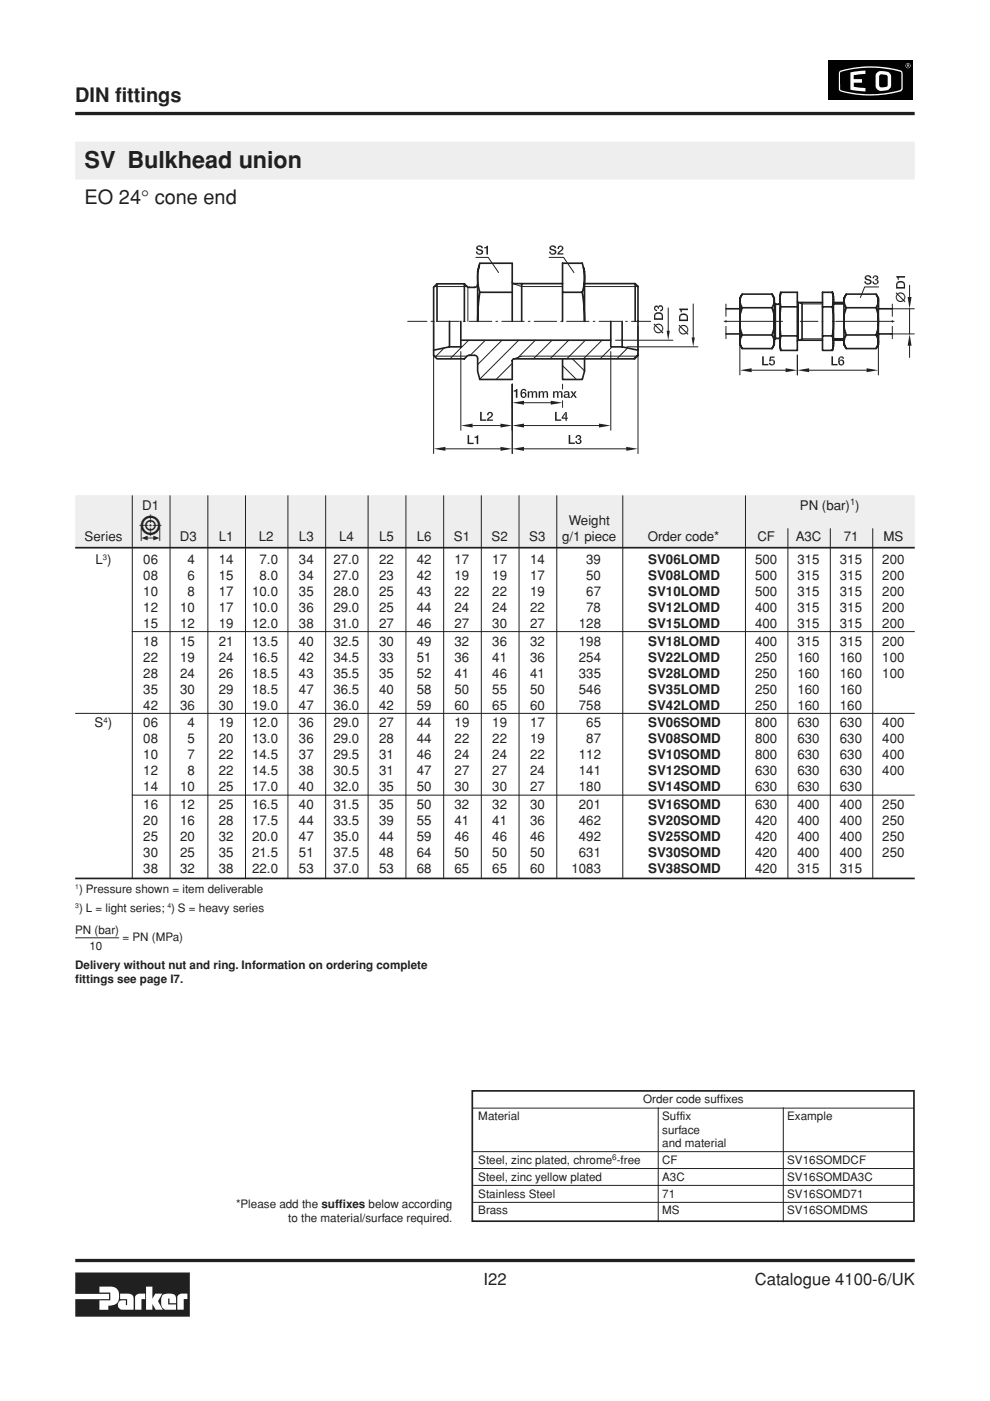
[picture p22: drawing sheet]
<svg xmlns="http://www.w3.org/2000/svg" width="210mm" height="297mm" viewBox="0 0 210 297" stroke-linecap="round" stroke-linejoin="round" font-family="sans-serif">
<defs><g id="words">
<text font-size="7.1" fill="#231f20" x="29.5" y="114.8">5</text>
<text font-size="4.9" fill="#231f20" x="17.9" y="35.6">SV Bulkhead union</text>
<g font-size="4.2" fill="#231f20">
<text x="15.9" y="21.6">DIN fittings</text>
<text x="17.9" y="43.3">EO 24° cone end</text>
</g>
<g font-size="3.5" fill="#231f20">
<text x="102.5" y="272.4">I22</text>
<text x="160" y="272.4">Catalogue 4100-6/UK</text>
</g>
<g font-size="2.8" fill="#231f20">
<text x="30.1" y="108">D1</text>
<text x="120.6" y="111.4">Weight</text>
<text x="169.6" y="108">PN (bar) )</text>
<text x="17.9" y="114.8">Series</text>
<text x="20.2" y="119.6">L )</text>
<text x="30.4" y="119.6">06</text>
<text x="38.1" y="114.8">D3</text>
<text x="39.8" y="119.6">4</text>
<text x="46.4" y="119.6">14</text>
<text x="46.4" y="114.8">L1</text>
<text x="54.9" y="114.8">L2</text>
<text x="55" y="119.6">7.0</text>
<text x="63.4" y="119.6">34</text>
<text x="63.4" y="114.8">L3</text>
<text x="70.7" y="119.6">27.0</text>
<text x="71.9" y="114.8">L4</text>
<text x="80.4" y="114.8">L5</text>
<text x="80.4" y="119.6">22</text>
<text x="88.4" y="114.8">L6</text>
<text x="88.4" y="119.6">42</text>
<text x="96.2" y="114.8">S1</text>
<text x="96.4" y="119.6">17</text>
<text x="104.2" y="114.8">S2</text>
<text x="104.4" y="119.6">17</text>
<text x="112.2" y="114.8">S3</text>
<text x="112.4" y="119.6">14</text>
<text x="119.2" y="114.8">g/1 piece</text>
<text x="124.3" y="119.6">39</text>
<text x="137.3" y="114.8">Order code*</text>
<text x="137.4" y="119.6">SV06LOMD</text>
<text x="160.1" y="119.6">500</text>
<text x="160.6" y="114.8">CF</text>
<text x="168.7" y="114.8">A3C</text>
<text x="169.1" y="119.6">315</text>
<text x="178.1" y="119.6">315</text>
<text x="178.9" y="114.8">71</text>
<text x="187.1" y="119.6">200</text>
<text x="187.3" y="114.8">MS</text>
<text x="30.4" y="123">08</text>
<text x="39.8" y="123">6</text>
<text x="46.4" y="123">15</text>
<text x="55" y="123">8.0</text>
<text x="63.4" y="123">34</text>
<text x="70.7" y="123">27.0</text>
<text x="80.4" y="123">23</text>
<text x="88.4" y="123">42</text>
<text x="96.4" y="123">19</text>
<text x="104.4" y="123">19</text>
<text x="112.4" y="123">17</text>
<text x="124.3" y="123">50</text>
<text x="137.4" y="123">SV08LOMD</text>
<text x="160.1" y="123">500</text>
<text x="169.1" y="123">315</text>
<text x="178.1" y="123">315</text>
<text x="187.1" y="123">200</text>
<text x="30.4" y="126.3">10</text>
<text x="30.4" y="129.7">12</text>
<text x="38.2" y="129.7">10</text>
<text x="39.8" y="126.3">8</text>
<text x="46.4" y="129.7">17</text>
<text x="46.4" y="126.3">17</text>
<text x="53.5" y="129.7">10.0</text>
<text x="53.5" y="126.3">10.0</text>
<text x="63.4" y="129.7">36</text>
<text x="63.4" y="126.3">35</text>
<text x="70.7" y="129.7">29.0</text>
<text x="70.7" y="126.3">28.0</text>
<text x="80.4" y="129.7">25</text>
<text x="80.4" y="126.3">25</text>
<text x="88.4" y="129.7">44</text>
<text x="88.4" y="126.3">43</text>
<text x="96.4" y="129.7">24</text>
<text x="96.4" y="126.3">22</text>
<text x="104.4" y="129.7">24</text>
<text x="104.4" y="126.3">22</text>
<text x="112.4" y="129.7">22</text>
<text x="112.4" y="126.3">19</text>
<text x="124.3" y="129.7">78</text>
<text x="124.3" y="126.3">67</text>
<text x="137.4" y="126.3">SV10LOMD</text>
<text x="137.4" y="129.7">SV12LOMD</text>
<text x="160.1" y="126.3">500</text>
<text x="160.1" y="129.7">400</text>
<text x="169.1" y="126.3">315</text>
<text x="169.1" y="129.7">315</text>
<text x="178.1" y="126.3">315</text>
<text x="178.1" y="129.7">315</text>
<text x="187.1" y="126.3">200</text>
<text x="187.1" y="129.7">200</text>
<text x="30.4" y="133.1">15</text>
<text x="30.4" y="136.9">18</text>
<text x="38.2" y="133.1">12</text>
<text x="38.2" y="136.9">15</text>
<text x="46.4" y="133.1">19</text>
<text x="46.4" y="136.9">21</text>
<text x="53.5" y="133.1">12.0</text>
<text x="53.5" y="136.9">13.5</text>
<text x="63.4" y="133.1">38</text>
<text x="63.4" y="136.9">40</text>
<text x="70.7" y="133.1">31.0</text>
<text x="70.7" y="136.9">32.5</text>
<text x="80.4" y="133.1">27</text>
<text x="80.4" y="136.9">30</text>
<text x="88.4" y="133.1">46</text>
<text x="88.4" y="136.9">49</text>
<text x="96.4" y="133.1">27</text>
<text x="96.4" y="136.9">32</text>
<text x="104.4" y="133.1">30</text>
<text x="104.4" y="136.9">36</text>
<text x="112.4" y="133.1">27</text>
<text x="112.4" y="136.9">32</text>
<text x="122.7" y="133.1">128</text>
<text x="122.7" y="136.9">198</text>
<text x="137.4" y="133.1">SV15LOMD</text>
<text x="137.4" y="136.9">SV18LOMD</text>
<text x="160.1" y="133.1">400</text>
<text x="160.1" y="136.9">400</text>
<text x="169.1" y="133.1">315</text>
<text x="169.1" y="136.9">315</text>
<text x="178.1" y="133.1">315</text>
<text x="178.1" y="136.9">315</text>
<text x="187.1" y="133.1">200</text>
<text x="187.1" y="136.9">200</text>
<text x="30.4" y="140.3">22</text>
<text x="30.4" y="143.7">28</text>
<text x="38.2" y="140.3">19</text>
<text x="38.2" y="143.7">24</text>
<text x="46.4" y="140.3">24</text>
<text x="46.4" y="143.7">26</text>
<text x="53.5" y="140.3">16.5</text>
<text x="53.5" y="143.7">18.5</text>
<text x="63.4" y="140.3">42</text>
<text x="63.4" y="143.7">43</text>
<text x="70.7" y="140.3">34.5</text>
<text x="70.7" y="143.7">35.5</text>
<text x="80.4" y="140.3">33</text>
<text x="80.4" y="143.7">35</text>
<text x="88.4" y="140.3">51</text>
<text x="88.4" y="143.7">52</text>
<text x="96.4" y="140.3">36</text>
<text x="96.4" y="143.7">41</text>
<text x="104.4" y="140.3">41</text>
<text x="104.4" y="143.7">46</text>
<text x="112.4" y="140.3">36</text>
<text x="112.4" y="143.7">41</text>
<text x="122.7" y="140.3">254</text>
<text x="122.7" y="143.7">335</text>
<text x="137.4" y="140.3">SV22LOMD</text>
<text x="137.4" y="143.7">SV28LOMD</text>
<text x="160.1" y="140.3">250</text>
<text x="160.1" y="143.7">250</text>
<text x="169.1" y="140.3">160</text>
<text x="169.1" y="143.7">160</text>
<text x="178.1" y="140.3">160</text>
<text x="178.1" y="143.7">160</text>
<text x="187.1" y="140.3">100</text>
<text x="187.1" y="143.7">100</text>
<text x="30.4" y="147.1">35</text>
<text x="38.2" y="147.1">30</text>
<text x="46.4" y="147.1">29</text>
<text x="53.5" y="147.1">18.5</text>
<text x="63.4" y="147.1">47</text>
<text x="70.7" y="147.1">36.5</text>
<text x="80.4" y="147.1">40</text>
<text x="88.4" y="147.1">58</text>
<text x="96.4" y="147.1">50</text>
<text x="104.4" y="147.1">55</text>
<text x="112.4" y="147.1">50</text>
<text x="122.7" y="147.1">546</text>
<text x="137.4" y="147.1">SV35LOMD</text>
<text x="160.1" y="147.1">250</text>
<text x="169.1" y="147.1">160</text>
<text x="178.1" y="147.1">160</text>
<text x="20.1" y="154.2">S )</text>
<text x="30.4" y="150.4">42</text>
<text x="30.4" y="154.2">06</text>
<text x="38.2" y="150.4">36</text>
<text x="39.8" y="154.2">4</text>
<text x="46.4" y="150.4">30</text>
<text x="46.4" y="154.2">19</text>
<text x="53.5" y="150.4">19.0</text>
<text x="53.5" y="154.2">12.0</text>
<text x="63.4" y="150.4">47</text>
<text x="63.4" y="154.2">36</text>
<text x="70.7" y="150.4">36.0</text>
<text x="70.7" y="154.2">29.0</text>
<text x="80.4" y="150.4">42</text>
<text x="80.4" y="154.2">27</text>
<text x="88.4" y="150.4">59</text>
<text x="88.4" y="154.2">44</text>
<text x="96.4" y="150.4">60</text>
<text x="96.4" y="154.2">19</text>
<text x="104.4" y="150.4">65</text>
<text x="104.4" y="154.2">19</text>
<text x="112.4" y="150.4">60</text>
<text x="112.4" y="154.2">17</text>
<text x="122.7" y="150.4">758</text>
<text x="124.3" y="154.2">65</text>
<text x="137.4" y="154.2">SV06SOMD</text>
<text x="137.4" y="150.4">SV42LOMD</text>
<text x="160.1" y="150.4">250</text>
<text x="160.1" y="154.2">800</text>
<text x="169.1" y="150.4">160</text>
<text x="169.1" y="154.2">630</text>
<text x="178.1" y="150.4">160</text>
<text x="178.1" y="154.2">630</text>
<text x="187.1" y="154.2">400</text>
<text x="30.4" y="157.6">08</text>
<text x="30.4" y="161">10</text>
<text x="39.8" y="157.6">5</text>
<text x="39.8" y="161">7</text>
<text x="46.4" y="157.6">20</text>
<text x="46.4" y="161">22</text>
<text x="53.5" y="157.6">13.0</text>
<text x="53.5" y="161">14.5</text>
<text x="63.4" y="157.6">36</text>
<text x="63.4" y="161">37</text>
<text x="70.7" y="157.6">29.0</text>
<text x="70.7" y="161">29.5</text>
<text x="80.4" y="157.6">28</text>
<text x="80.4" y="161">31</text>
<text x="88.4" y="157.6">44</text>
<text x="88.4" y="161">46</text>
<text x="96.4" y="157.6">22</text>
<text x="96.4" y="161">24</text>
<text x="104.4" y="157.6">22</text>
<text x="104.4" y="161">24</text>
<text x="112.4" y="157.6">19</text>
<text x="112.4" y="161">22</text>
<text x="122.7" y="161">112</text>
<text x="124.3" y="157.6">87</text>
<text x="137.4" y="157.6">SV08SOMD</text>
<text x="137.4" y="161">SV10SOMD</text>
<text x="160.1" y="157.6">800</text>
<text x="160.1" y="161">800</text>
<text x="169.1" y="157.6">630</text>
<text x="169.1" y="161">630</text>
<text x="178.1" y="157.6">630</text>
<text x="178.1" y="161">630</text>
<text x="187.1" y="157.6">400</text>
<text x="187.1" y="161">400</text>
<text x="30.4" y="164.4">12</text>
<text x="30.4" y="167.8">14</text>
<text x="38.2" y="167.8">10</text>
<text x="39.8" y="164.4">8</text>
<text x="46.4" y="167.8">25</text>
<text x="46.4" y="164.4">22</text>
<text x="53.5" y="167.8">17.0</text>
<text x="53.5" y="164.4">14.5</text>
<text x="63.4" y="167.8">40</text>
<text x="63.4" y="164.4">38</text>
<text x="70.7" y="167.8">32.0</text>
<text x="70.7" y="164.4">30.5</text>
<text x="80.4" y="167.8">35</text>
<text x="80.4" y="164.4">31</text>
<text x="88.4" y="167.8">50</text>
<text x="88.4" y="164.4">47</text>
<text x="96.4" y="167.8">30</text>
<text x="96.4" y="164.4">27</text>
<text x="104.4" y="167.8">30</text>
<text x="104.4" y="164.4">27</text>
<text x="112.4" y="167.8">27</text>
<text x="112.4" y="164.4">24</text>
<text x="122.7" y="167.8">180</text>
<text x="122.7" y="164.4">141</text>
<text x="137.4" y="164.4">SV12SOMD</text>
<text x="137.4" y="167.8">SV14SOMD</text>
<text x="160.1" y="164.4">630</text>
<text x="160.1" y="167.8">630</text>
<text x="169.1" y="164.4">630</text>
<text x="169.1" y="167.8">630</text>
<text x="178.1" y="164.4">630</text>
<text x="178.1" y="167.8">630</text>
<text x="187.1" y="164.4">400</text>
<text x="30.4" y="171.6">16</text>
<text x="38.2" y="171.6">12</text>
<text x="46.4" y="171.6">25</text>
<text x="53.5" y="171.6">16.5</text>
<text x="63.4" y="171.6">40</text>
<text x="70.7" y="171.6">31.5</text>
<text x="80.4" y="171.6">35</text>
<text x="88.4" y="171.6">50</text>
<text x="96.4" y="171.6">32</text>
<text x="104.4" y="171.6">32</text>
<text x="112.4" y="171.6">30</text>
<text x="122.7" y="171.6">201</text>
<text x="137.4" y="171.6">SV16SOMD</text>
<text x="160.1" y="171.6">630</text>
<text x="169.1" y="171.6">400</text>
<text x="178.1" y="171.6">400</text>
<text x="187.1" y="171.6">250</text>
<text x="30.4" y="175">20</text>
<text x="30.4" y="178.3">25</text>
<text x="38.2" y="175">16</text>
<text x="38.2" y="178.3">20</text>
<text x="46.4" y="175">28</text>
<text x="46.4" y="178.3">32</text>
<text x="53.5" y="175">17.5</text>
<text x="53.5" y="178.3">20.0</text>
<text x="63.4" y="175">44</text>
<text x="63.4" y="178.3">47</text>
<text x="70.7" y="175">33.5</text>
<text x="70.7" y="178.3">35.0</text>
<text x="80.4" y="175">39</text>
<text x="80.4" y="178.3">44</text>
<text x="88.4" y="175">55</text>
<text x="88.4" y="178.3">59</text>
<text x="96.4" y="175">41</text>
<text x="96.4" y="178.3">46</text>
<text x="104.4" y="175">41</text>
<text x="104.4" y="178.3">46</text>
<text x="112.4" y="175">36</text>
<text x="112.4" y="178.3">46</text>
<text x="122.7" y="175">462</text>
<text x="122.7" y="178.3">492</text>
<text x="137.4" y="175">SV20SOMD</text>
<text x="137.4" y="178.3">SV25SOMD</text>
<text x="160.1" y="175">420</text>
<text x="160.1" y="178.3">420</text>
<text x="169.1" y="175">400</text>
<text x="169.1" y="178.3">400</text>
<text x="178.1" y="175">400</text>
<text x="178.1" y="178.3">400</text>
<text x="187.1" y="175">250</text>
<text x="187.1" y="178.3">250</text>
<text x="30.4" y="181.7">30</text>
<text x="30.4" y="185.1">38</text>
<text x="38.2" y="181.7">25</text>
<text x="38.2" y="185.1">32</text>
<text x="46.4" y="181.7">35</text>
<text x="46.4" y="185.1">38</text>
<text x="53.5" y="181.7">21.5</text>
<text x="53.5" y="185.1">22.0</text>
<text x="63.4" y="181.7">51</text>
<text x="63.4" y="185.1">53</text>
<text x="70.7" y="181.7">37.5</text>
<text x="70.7" y="185.1">37.0</text>
<text x="80.4" y="181.7">48</text>
<text x="80.4" y="185.1">53</text>
<text x="88.4" y="181.7">64</text>
<text x="88.4" y="185.1">68</text>
<text x="96.4" y="181.7">50</text>
<text x="96.4" y="185.1">65</text>
<text x="104.4" y="181.7">50</text>
<text x="104.4" y="185.1">65</text>
<text x="112.4" y="181.7">50</text>
<text x="112.4" y="185.1">60</text>
<text x="121.2" y="185.1">1083</text>
<text x="122.7" y="181.7">631</text>
<text x="137.4" y="181.7">SV30SOMD</text>
<text x="137.4" y="185.1">SV38SOMD</text>
<text x="160.1" y="181.7">420</text>
<text x="160.1" y="185.1">420</text>
<text x="169.1" y="181.7">400</text>
<text x="169.1" y="185.1">315</text>
<text x="178.1" y="181.7">400</text>
<text x="178.1" y="185.1">315</text>
<text x="187.1" y="181.7">250</text>
</g>
<g font-size="2.5" fill="#231f20">
<text x="16.8" y="189.4">) Pressure shown = item deliverable</text>
<text x="15.9" y="197.9">PN (bar)</text>
<text x="16.8" y="193.4">) L = light series; ) S = heavy series</text>
<text x="18.9" y="201.4">10</text>
<text x="26" y="199.4">= PN (MPa)</text>
<text x="15.9" y="205.4">Delivery without nut and ring. Information on ordering complete</text>
<text x="15.9" y="208.4">fittings see page I7.</text>
<text x="136.4" y="233.9">Order code suffixes</text>
<text x="101.4" y="237.5">Material</text>
<text x="140.4" y="237.5">Suffix</text>
<text x="166.9" y="237.5">Example</text>
<text x="140.4" y="243.2">and material</text>
<text x="140.4" y="240.3">surface</text>
<text x="101.4" y="246.8">Steel, zinc plated, chrome -free</text>
<text x="101.4" y="250.3">Steel, zinc yellow plated</text>
<text x="140.4" y="250.3">A3C</text>
<text x="140.4" y="246.8">CF</text>
<text x="166.9" y="246.8">SV16SOMDCF</text>
<text x="166.9" y="250.3">SV16SOMDA3C</text>
<text x="50" y="256.1">*Please add the suffixes below according</text>
<text x="101.4" y="253.9">Stainless Steel</text>
<text x="101.4" y="257.5">Brass</text>
<text x="140.4" y="257.5">MS</text>
<text x="140.4" y="253.9">71</text>
<text x="166.9" y="253.9">SV16SOMD71</text>
<text x="166.9" y="257.5">SV16SOMDMS</text>
<text x="61.1" y="259.1">to the material/surface required.</text>
</g>
<text font-size="2" fill="#231f20" x="180.2" y="107.1">1</text>
<g font-size="1.7" fill="#231f20">
<text x="21.8" y="118.6">3</text>
<text x="22" y="153.3">4</text>
<text x="129.8" y="245.9">6</text>
</g>
<g font-size="1.4" fill="#231f20">
<text x="15.9" y="188.6">1</text>
<text x="15.9" y="192.6">3</text>
<text x="35.5" y="192.6">4</text>
</g>
</g></defs>
<path d="M-.1 11.1h1.1" fill="none" stroke="#000" stroke-width=".21"/>
<path d="M0 9.6h3v3h-3z" fill="#fff"/>
<path d="M-.1 285.9h1.1" fill="none" stroke="#000" stroke-width=".21"/>
<g fill="#fff">
<path d="M0 284.5h4v3h-4z"/>
<path d="M0 288.5h5.9v7h-5.9z"/>
</g>
<path d="M175.7 12.9h17.9v8.3h-17.9z" fill="#000"/>
<circle cx="192.5" cy="13.9" r=".54" fill="#fff"/>
<circle cx="192.5" cy="13.9" r=".46" fill="#000"/>
<path d="M192.3 13.7l.5 .1v.4l-.4-.2-.1 .2z" fill="#fff"/>
<path d="M192.4 13.8l.3 .1h-.3z" fill="#000"/>
<path d="M178.1 15.1a21.9 21.9 0 0 1 13.1 0l.2 .7-.1 3.3a6.5 6.5 0 0 1-3.5 .9 20.9 20.9 0 0 1-9.8-.8l-.1-.3v-3.5z" fill="#fff"/>
<path d="M178.2 15.3a22 22 0 0 1 12.8 0l.1 .3-.1 3.3a19.8 19.8 0 0 1-8.9 .9h-.6a7.4 7.4 0 0 1-3.4-.9z" fill="#000"/>
<g fill="#fff">
<path d="M180.3 15.3l3.2-.3v.7l-2.5 .3v.8h1.8v.7h-1.8v.9l2.5 .3v.7l-3.2-.4z"/>
<path d="M185.9 15.5a2.43 2.43 0 0 1 2.9 .2l.1 .5-.1 2.4a2.34 2.34 0 0 1-2.9 .2l-.3-.5v-2.3z"/>
</g>
<path d="M186.5 15.9l.5-.1a1 1 0 0 1 1.2 .5v1.7a1.21 1.21 0 0 1-1.6 .4l-.2-.3z" fill="#000"/>
<path d="M16 269.8h24.3v9.4h-24.3v-3.8h7.1v-1.1h-7.1z" fill="#231f20"/>
<g fill="#fff">
<path d="M21.1 272.8h1.9a1.81 1.81 0 0 1 2.3 2.1 1.85 1.85 0 0 1-2.3 1.9v.9h-1.9v-2h2.3v-1.7h-2.3z"/>
<path d="M31 272.8h1.3v2.6l.6-1.1h1.5l-.9 1.6 1 1.8h-1.5l-.7-1.2v1.2h-1.3z"/>
<path d="M34.4 274.6a2.3 2.3 0 0 1 2.8 .2l.1 1.5h-1.4v-1h-.2v1.3h1.6v1.1l-2.5-.1a2.51 2.51 0 0 1-.4-3z"/>
<path d="M28.8 274.7l.8-.4h1.2v1.1h-.8v2.3h-1.4v-2.7z"/>
<path d="M25.5 274.3a3.5 3.5 0 0 1 2.7 .5l.1 2.9h-2.5a1.07 1.07 0 0 1-.7-1.4 1.07 1.07 0 0 1 1.4-.6h.2v1h.3v-1.3h-1.5z"/>
<path d="M37.7 274.7l.8-.4h1.2v1.1h-.7l-.1 2.3h-1.3v-2.7z"/>
</g>
<path d="M15.9 24.1h178M16 267.3h178" fill="none" stroke="#231f20" stroke-width=".7" stroke-linecap="butt"/>
<path d="M179.4 62.4h6.4M179.4 65.2h6.4M179.4 73.9h6.4M179.4 71h6.4" fill="none" stroke="#231f20" stroke-width=".35"/>
<path d="M156.9 69.1v10.4M159.4 78.5h7.2M169.1 75.3v4.2" fill="none" stroke="#231f20" stroke-width=".21"/>
<g fill="#231f20">
<path d="M156.9 78.5l2.5-.4v.8z"/>
<path d="M166.6 78.1l2.5 .4-2.5 .4z"/>
<path d="M161.6 75.6h.3v1.6h1v.3h-1.3z" fill-rule="evenodd"/>
<path d="M163 76.9h.3l.3 .3 .6 .1a.65 .65 0 0 1-.7 .2 .65 .65 0 0 1-.5-.6z" fill-rule="evenodd"/>
<path d="M163.7 76.4h.5l.1 .4-.1 .5-.5-.1a.4 .4 0 0 0 .3-.4 .4 .4 0 0 0-.3-.4z" fill-rule="evenodd"/>
<path d="M163.4 76.3l.4-.1 .4 .2z" fill-rule="evenodd"/>
<path d="M163.3 75.6h.9v.3h-.7l-.1 .4 .8 .1-1.1 .2z" fill-rule="evenodd"/>
</g>
<path d="M153.5 68.1h12.4M153.9 64.5v2.6M153.9 67.9v.4M153.9 69.2v2.6M169.2 64.1l.9 .3h4.3M169.7 68.1h3.7M174.4 71.8h-4.3l-.9 .3M177.2 68.1h12.4M186.3 60.8h-3l-.9 2.3M189.2 64.5v2.6M189.2 67.9v.4M189.2 69.2v2.6" fill="none" stroke="#231f20" stroke-width=".21"/>
<g fill="none" stroke="#231f20" stroke-width=".35">
<path d="M153.9 70.8h3v2.3v-5v1.5l.5 1.4M156.9 63.2v4.9v-1.5l.5-1.4M156.9 63.2l.5-.8a2.38 2.38 0 0 0 0 2.8M156.9 63.2v2.3h-3M157.4 71a2.37 2.37 0 0 0 0 2.9l-.5-.8M157.4 62.4h6.3M157.4 65.2h6.3M157.4 73.9h6.3M157.4 71h6.3M163.7 62.4l.5 .8v4.9l-.1-1.5-.4-1.4M163.7 71a2.39 2.39 0 0 1 0 2.9M163.7 71l.4-1.4 .1-1.5v5l-.5 .8"/>
<path d="M163.7 62.4a2.4 2.4 0 0 1 0 2.8M164.2 64.4l.2 .1v7.3h-.2M164.2 64.1l.4 .4h.5l.3-.3M165.4 72.1l-.3-.3h-.5l-.4 .3M165.5 65.1l-.1 3 .1 3.1M165.5 71.2l-.1 1.5 .1 1.6M165.5 62h3.6v12.3h-3.6l-.1-.9v-10.6l.1-.8-.1 1.5 .1 1.6M165.5 71.2h3.6M165.5 65.1h3.6M169.1 64l.1 .1M169.2 72.1l-.1 .2M169.2 64.1h5.2"/>
<path d="M169.2 72.1h5.2M169.2 64.1v8M170.1 64.1v8M174.4 71.2h2.1M174.4 65.1h2.1M176.5 65.1a21.4 21.4 0 0 1 0 6.1M176.5 62l.2 .9v10.5l-.2 .9a5.4 5.4 0 0 0 0-3.1M176.5 62h-2.1v12.3h2.1M176.5 62a5.4 5.4 0 0 1 0 3.1M176.7 64.1h2.2M176.7 72.1h2.2M176.7 71.8h2.2"/>
<path d="M176.7 64.4h2.2M179.4 62.4a2.38 2.38 0 0 0 0 2.8 8.8 8.8 0 0 0 0 5.8 2.37 2.37 0 0 0 0 2.9l-.5-.8v-9.9zM186.2 63.2v4.9v-1.5l-.4-1.4M186.2 65.5h3M189.2 70.8h-3v2.3v-5v1.5l-.4 1.4a2.39 2.39 0 0 1 0 2.9l.4-.8"/>
</g>
<g fill="#231f20">
<path d="M183.3 59.7h.3l.1 .2 .4 .2h-.7z" fill-rule="evenodd"/>
<path d="M183.4 58.6h.6a.29 .29 0 0 0-.3 .3 .29 .29 0 0 0 .4 .3h.1a.57 .57 0 0 1 .6 .6 .57 .57 0 0 1-.7 .5l-.7-.2h.7a.3 .3 0 0 0 .4-.3 .3 .3 0 0 0-.4-.3 .62 .62 0 0 1-.6-.2 .62 .62 0 0 1-.1-.7z" fill-rule="evenodd"/>
<path d="M183.4 58.6a.77 .77 0 0 1 1.4 .4h-.4l-.2-.3z" fill-rule="evenodd"/>
<path d="M185 59.7h.3l.2 .4h.7a.67 .67 0 0 1-.8 .2 .67 .67 0 0 1-.4-.6z" fill-rule="evenodd"/>
<path d="M185.6 59.4h.6l.1 .3-.1 .4h-.6a.33 .33 0 0 0 .4-.4 .33 .33 0 0 0-.4-.3z" fill-rule="evenodd"/>
<path d="M185.5 59.2h.6l-.1 .1 .2 .1h-.7z" fill-rule="evenodd"/>
<path d="M185.1 58.6h.5l-.2 .1-.1 .3h-.3z" fill-rule="evenodd"/>
<path d="M185.2 58.6l.3-.2a.52 .52 0 0 1 .6 .2 .52 .52 0 0 1 0 .6h-.5a.28 .28 0 0 0 .3-.2 .28 .28 0 0 0-.3-.4z" fill-rule="evenodd"/>
</g>
<path d="M185.8 65.2a2.4 2.4 0 0 0 0-2.8l.4 .8v2.3" fill="none" stroke="#231f20" stroke-width=".35"/>
<path d="M169.1 75.3v4.2M171.6 78.5h12.1M186.2 69.1v10.4" fill="none" stroke="#231f20" stroke-width=".21"/>
<g fill="#231f20">
<path d="M169.1 78.5l2.5-.4v.8z"/>
<path d="M183.7 78.1l2.5 .4-2.5 .4z"/>
<path d="M176.3 75.6h.3v1.6h1v.3h-1.3z" fill-rule="evenodd"/>
<path d="M177.7 76.5h.7l-.3 .1v.5l.7 .2a.65 .65 0 0 1-1-.1z" fill-rule="evenodd"/>
<path d="M177.7 76.5h.3a.59 .59 0 0 1 .9-.1 .59 .59 0 0 1 0 .9l-.5-.1a.39 .39 0 0 0 .3-.3 .39 .39 0 0 0-.3-.4z" fill-rule="evenodd"/>
<path d="M177.9 75.8h.5l-.3 .1-.1 .6h-.3z" fill-rule="evenodd"/>
<path d="M177.9 75.7a.58 .58 0 0 1 .7-.1 .58 .58 0 0 1 .4 .5z" fill-rule="evenodd"/>
</g>
<path d="M188.7 65.5h5.2M188.7 70.8h5.2M192.9 60.5v2.5M192.9 73.3v2.5" fill="none" stroke="#231f20" stroke-width=".21"/>
<g fill="#231f20">
<path d="M191.7 62.4l.3 .6-.3 .7z" fill-rule="evenodd"/>
<path d="M190.4 62.1l.5-.1 .5 .1 .3 .3v.6v-.2a.78 .78 0 0 0-1.2-.4z" fill-rule="evenodd"/>
<path d="M190.2 63a.78 .78 0 0 0 .4 .7 .78 .78 0 0 0 .8-.1v.3l-.1 .1-.9-.1-.3-.2z" fill-rule="evenodd"/>
<path d="M190.1 62.4v1.3l-.2-.7z" fill-rule="evenodd"/>
<path d="M189.9 62.1l.2-.1 .2 .2 .1-.1 .1 .3 1.1 1.1 .1-1.1v1.3l.3 .2-.2 .2-.2-.3-.2 .1v-.3l-1.1-1-.2 1.1v-1.3z" fill-rule="evenodd"/>
<path d="M190.2 59.8l.6-.2 .7 .1 .2 .1-.1 1.1v-.4a.66 .66 0 0 0-.3-.6 .66 .66 0 0 0-.7 0l-.2 .2-.1 .4z" fill-rule="evenodd"/>
<path d="M190.2 59.8l.1 1.1h1.3l.1-1.1 .2 .4v1h-1.9v-1z" fill-rule="evenodd"/>
<path d="M190 58.5h1.9v.4h-1.3v.4h-.3z" fill-rule="evenodd"/>
</g>
<path d="M192.9 65.5v5.3" fill="none" stroke="#231f20" stroke-width=".21"/>
<g fill="#231f20">
<path d="M192.4 63h.9l-.4 2.5z"/>
<path d="M192.9 70.8l.4 2.5h-.9z"/>
</g>
<g fill="none" stroke="#231f20" stroke-width=".21">
<path d="M86.4 68.1h4.1M91.4 68.1h.4M92.1 75.5h6.9M92.1 60.8h6.9M92.6 68.1h4.8M94.2 73.8l-1.9 1.9M98.3 68.1h.3M99.2 60.9v7.2M99.4 72.1l-4 4M99.5 68.1h4.8M102.9 72.1l-3.2 3.2M105.1 68.1h.4"/>
<path d="M106.4 68.1h4.7M106.4 72.1l-5.1 5.2M108.6 77l-3.4 3.5M108.9 60.2l1.7 .6M110 72.1l-8.3 8.3M112 68.1h.4M113.3 68.1h4.7M113.5 72.1l-3.9 4M117 72.1l-3.9 4M118.9 68.1h.4M120.1 68.1h4.8M120.6 72.1l-4 4"/>
<path d="M123.9 60.8h11.4M124.1 72.1l-3.9 4M125.8 68.1h.3M127 68.1h4.8M127.6 72.1l-3.9 4M129.8 73.5l-2.6 2.6M130.5 72.1h12.2M132.6 68.1h.4M133.1 73.8l-2.3 2.3M133.9 68.1h4.1M135.1 75.5h-24.5l-1.7 .6M135.3 75.1l-1 1"/>
<path d="M141.7 65.3v4.8"/>
</g>
<path d="M101.6 56.2a10.5 10.5 0 0 0 .1 5.8M92.7 60.2v7.9M95.3 68.1v5.4M97.7 68.1v5.4h-2.4l-3.4 .7M97.7 72.1h31.8M98.5 60.2h-5.8l-.8 .7v14.5l.8 .7h5.8l.7-.7 1.4-.1a.67 .67 0 0 1 .7 .7v2.7l.4 1.8h6.9v-4l.1-.3 .3-.1h25.6M98.5 60.2l.7 .7h1.4a.67 .67 0 0 0 .7-.6M98.5 60.2v7.9M101.7 62l-.3 3-.1 3.1v-10.6l.4-1.7h6.9v12.3M101.7 62h6.9" fill="none" stroke="#231f20" stroke-width=".35"/>
<g fill="#231f20">
<path d="M141.3 70.1h.7l-.3 2z"/>
<path d="M140.4 69l.2 .6-.2 .7z" fill-rule="evenodd"/>
<path d="M139.1 68.8l.5-.2 .6 .2 .2 .2v.6l-.4-.6-.4-.1-.5 .1z" fill-rule="evenodd"/>
<path d="M138.8 69.6a.78 .78 0 0 0 .5 .7 .78 .78 0 0 0 .8 0v.2l-.2 .1h-.7l-.4-.3z" fill-rule="evenodd"/>
<path d="M138.8 69v1.3l-.2-.6z" fill-rule="evenodd"/>
<path d="M138.7 68.6l.3 .2h.1v.2l1.1 1.1 .2-1.1v1.3l.3 .2-.2 .2-.3-.3-.1 .1v-.2l-1.1-1.1-.2 1.1v-1.3l-.2-.2z" fill-rule="evenodd"/>
<path d="M138.9 66.4l.6-.2 .7 .1 .1 .1v1.1v-.4a.68 .68 0 0 0-.7-.6 .68 .68 0 0 0-.7 .7z" fill-rule="evenodd"/>
<path d="M138.9 66.5v1h1.4v-1.1l.3 .5v.9h-1.9v-1z" fill-rule="evenodd"/>
<path d="M140.4 64.8l.2 .5a.61 .61 0 0 1-.6 .7v-.3l.3-.2z" fill-rule="evenodd"/>
<path d="M139.7 64.8l.3-.1 .4 .1v.6a.33 .33 0 0 0-.4-.4 .33 .33 0 0 0-.3 .4z" fill-rule="evenodd"/>
<path d="M139.5 64.9l.1 .1 .1-.2v.7h-.2z" fill-rule="evenodd"/>
<path d="M138.9 65.4l.1 .2 .3 .1v.3l-.4-.2z" fill-rule="evenodd"/>
<path d="M138.8 64.9l.6-.1 .1 .6a.28 .28 0 0 0-.3-.3 .28 .28 0 0 0-.3 .3v.4l-.2-.4z" fill-rule="evenodd"/>
</g>
<path d="M132.9 73.5h15.1M147 64.4v7.1" fill="none" stroke="#231f20" stroke-width=".21"/>
<g fill="#231f20">
<path d="M146.6 71.5h.7l-.3 2z"/>
<path d="M145.7 69.3l.2 .6-.2 .6z" fill-rule="evenodd"/>
<path d="M144.4 69a1.02 1.02 0 0 1 1.3 .3v.6l-.4-.6-.4-.2-.5 .2z" fill-rule="evenodd"/>
<path d="M144.1 69.9l.3 .6a.77 .77 0 0 0 1 .1v.2l-.1 .1a1.01 1.01 0 0 1-1.2-.3z" fill-rule="evenodd"/>
<path d="M144.1 69.3v1.3l-.2-.6z" fill-rule="evenodd"/>
<path d="M144 68.9l.3 .2 .1-.1v.3l1.1 1.1 .2-1.1v1.2l.3 .3-.2 .2-.3-.3-.1 .1v-.3l-1.1-1.1-.2 1.2v-1.3l-.2-.3z" fill-rule="evenodd"/>
<path d="M144.2 66.7l.6-.2 .6 .1 .2 .1v1v-.3a.54 .54 0 0 0-.6-.6h-.1a.54 .54 0 0 0-.7 .6z" fill-rule="evenodd"/>
<path d="M144.2 66.7v1h1.4v-1l.3 .4v1h-1.9v-1z" fill-rule="evenodd"/>
<path d="M144 65.4h1.9v.4h-1.3v.4h-.3z" fill-rule="evenodd"/>
</g>
<path d="M108.6 59.8l.3 .3h10.4M123.7 56.7a10.1 10.1 0 0 1-.2 5.3M110.6 60.1v8M119.3 76.1v4.4h4.2l.4-1.8v-2.6M119.3 62h4.2M123.5 62l.3 3 .1 3.1v-10.5l-.4-1.8h-4.2v12.3M123.9 60.1h10.8M129.5 68.1v5.4h2.4M131.9 68.1v5.4l3.4 .7M134.7 68.1v-8l.6 .6v14.7l-.7 .7" fill="none" stroke="#231f20" stroke-width=".35"/>
<path d="M91.9 69.1v27.1M110.6 60.8h8.7M119.3 77.5l2.9 3M121.4 76.1l2.5 2.5M94.4 95.2h11.7M108.6 81.4v14.8" fill="none" stroke="#231f20" stroke-width=".21"/>
<g fill="#231f20">
<path d="M91.9 95.2l2.5-.5v.9z"/>
<path d="M106.1 94.7l2.5 .5-2.5 .4z"/>
<path d="M99.1 92.3h.4v1.6h.9v.3h-1.3z" fill-rule="evenodd"/>
<path d="M100.6 92.6l.8-.3v1.9h-.3v-1.4h-.5z" fill-rule="evenodd"/>
</g>
<path d="M97.7 74.5v16.7M100.2 90.2h5.9M108.6 81.4v9.8" fill="none" stroke="#231f20" stroke-width=".21"/>
<g fill="#231f20">
<path d="M97.7 90.2l2.5-.4v.8z"/>
<path d="M106.1 89.8l2.5 .4-2.5 .4z"/>
<path d="M101.8 87.3h.3v1.6h1v.3h-1.3z" fill-rule="evenodd"/>
<path d="M103.9 87.6h.5l.1 .4-.9 1h.9v.2h-1.3l.2-.4 .5-.4a.41 .41 0 0 0 .3-.4 .41 .41 0 0 0-.3-.4z" fill-rule="evenodd"/>
<path d="M103.5 87.5a.65 .65 0 0 1 .9 .1h-.6l-.2 .4h-.3z" fill-rule="evenodd"/>
</g>
<path d="M108.6 81.4v5M111.1 85.4h5.7M119.3 81.4v1.1" fill="none" stroke="#231f20" stroke-width=".21"/>
<g fill="#231f20">
<path d="M121.4 83.6l.2 .2-.3 .5h-.4z"/>
<path d="M121.9 83h.3l-.4 .6-.2-.2z"/>
<path d="M108.6 85.4l2.5-.4v.8z"/>
<path d="M116.8 85l2.5 .4-2.5 .4z"/>
<path d="M108.9 82.8l.8-.3v1.8h-.3v-1.3h-.5z" fill-rule="evenodd"/>
<path d="M110.3 83.3l.7 .1a.39 .39 0 0 0-.3 .3 .39 .39 0 0 0 .3 .4h.5l-.4 .3a.69 .69 0 0 1-.8-.8z" fill-rule="evenodd"/>
<path d="M110.3 83.3h.4a.59 .59 0 0 1 .8 0 .59 .59 0 0 1 .1 .8h-.6a.39 .39 0 0 0 .3-.4 .39 .39 0 0 0-.3-.3z" fill-rule="evenodd"/>
<path d="M110.6 82.7h.4l-.2 .2-.1 .4h-.4z" fill-rule="evenodd"/>
<path d="M110.6 82.6a.58 .58 0 0 1 .6-.1 .58 .58 0 0 1 .4 .4h-.3l-.2-.2z" fill-rule="evenodd"/>
<path d="M112.5 83.2h.8l-.2 .2-.1 .9h-.3v-1z" fill-rule="evenodd"/>
<path d="M113.3 83.2h.6v1.1h-.3v-1z" fill-rule="evenodd"/>
<path d="M111.9 83h.3v.2h1.6h-1.4l-.2 .2v.9h-.3z" fill-rule="evenodd"/>
<path d="M112.3 83.1l.4-.2 .3 .3h-.8z" fill-rule="evenodd"/>
<path d="M113.1 83.1l.4-.2 .3 .3h-.8z" fill-rule="evenodd"/>
<path d="M114.8 83.2h.9l-.3 .2v.9h-.3l-.1-1z" fill-rule="evenodd"/>
<path d="M115.7 83.2h.5v1.1h-.3v-1z" fill-rule="evenodd"/>
<path d="M114.2 83h.3v.2h1.7h-1.5l-.2 .2v.9h-.3z" fill-rule="evenodd"/>
<path d="M114.6 83.1l.4-.2 .3 .3h-.8z" fill-rule="evenodd"/>
<path d="M115.4 83.1a.5 .5 0 0 1 .8 .1h-.9z" fill-rule="evenodd"/>
<path d="M117.9 83.2h.8l-.3 .2v.9h-.3v-1z" fill-rule="evenodd"/>
<path d="M118.7 83.2h.5l.1 1.1h-.3l-.1-1z" fill-rule="evenodd"/>
<path d="M117.3 83h.3v.2h1.6h-1.5l-.1 .2v.9h-.3z" fill-rule="evenodd"/>
<path d="M117.6 83.1l.4-.2 .4 .3h-.8z" fill-rule="evenodd"/>
<path d="M118.4 83.1l.5-.2 .3 .3h-.8z" fill-rule="evenodd"/>
<path d="M119.6 84.2h.8a.63 .63 0 0 1-.8 0z" fill-rule="evenodd"/>
<path d="M119.6 83.7h.8a.39 .39 0 0 0-.6 .3l1.1 .1v.2l-1.3-.1z" fill-rule="evenodd"/>
<path d="M119.6 83.2h.6l-.6 .2z" fill-rule="evenodd"/>
<path d="M119.6 83.1l.6-.2 .4 .2 .2 1h-.7l.3-.1v-.4h-.7l.7-.1v-.2z" fill-rule="evenodd"/>
<path d="M120.9 83h.4l1 1.3h-.4z" fill-rule="evenodd"/>
</g>
<path d="M135.3 69.1v27.1M108.6 81.4v14.8M111.1 95.2h21.7M119.3 85v1.4" fill="none" stroke="#231f20" stroke-width=".21"/>
<g fill="#231f20">
<path d="M108.6 95.2l2.5-.5v.9z"/>
<path d="M132.8 94.7l2.5 .5-2.5 .4z"/>
<path d="M120.6 92.2h.3v1.6h1v.3h-1.3z" fill-rule="evenodd"/>
<path d="M122 93.5h.3l.2 .4h.7a.68 .68 0 0 1-.8 .2 .68 .68 0 0 1-.4-.6z" fill-rule="evenodd"/>
<path d="M122.6 93.3l.6-.1 .1 .4-.1 .3h-.6a.33 .33 0 0 0 .4-.4 .33 .33 0 0 0-.4-.2z" fill-rule="evenodd"/>
<path d="M122.5 93h.6l-.1 .1 .2 .1-.7 .1z" fill-rule="evenodd"/>
<path d="M122.1 92.5h.5l-.2 .1-.1 .3h-.3z" fill-rule="evenodd"/>
<path d="M122.2 92.4l.5-.2a.49 .49 0 0 1 .5 .3 .49 .49 0 0 1-.1 .5h-.5a.28 .28 0 0 0 .3-.2 .28 .28 0 0 0-.3-.3z" fill-rule="evenodd"/>
</g>
<path d="M116.4 54.6h3.1l2.2 3.2" fill="none" stroke="#231f20" stroke-width=".21"/>
<g fill="#231f20">
<path d="M116.4 53.3h.4l.1 .3 .3 .1h-.6z" fill-rule="evenodd"/>
<path d="M116.6 52.3h.6a.3 .3 0 0 0-.4 .3 .3 .3 0 0 0 .5 .2 .62 .62 0 0 1 .6 .8 .62 .62 0 0 1-.9 .4l-.4-.3h.6a.3 .3 0 0 0 .4-.2 .3 .3 0 0 0-.3-.3 .62 .62 0 0 1-.6-.2 .62 .62 0 0 1-.1-.7z" fill-rule="evenodd"/>
<path d="M116.6 52.3a.84 .84 0 0 1 1.2 0l.1 .3h-.3l-.2-.3z" fill-rule="evenodd"/>
<path d="M118.8 52.3h.5l.1 .5-.9 .9h.9v.3h-1.2l.1-.5 .6-.4a.38 .38 0 0 0 .2-.4 .38 .38 0 0 0-.3-.4z" fill-rule="evenodd"/>
<path d="M118.4 52.3a.65 .65 0 0 1 .9 0h-.6l-.2 .5h-.3z" fill-rule="evenodd"/>
</g>
<path d="M100.9 54.6h2.6l2.2 3.2" fill="none" stroke="#231f20" stroke-width=".21"/>
<g fill="#231f20">
<path d="M100.9 53.3h.3l.2 .3 .3 .1h-.7z" fill-rule="evenodd"/>
<path d="M101 52.3h.6a.25 .25 0 0 0-.3 .2 .25 .25 0 0 0 .2 .3 .75 .75 0 0 1 .9 .7l-.1 .3-.4 .2h-.5l-.4-.3h.7a.32 .32 0 0 0 .4-.3 .32 .32 0 0 0-.5-.3 .56 .56 0 0 1-.5-.2 .56 .56 0 0 1-.1-.6z" fill-rule="evenodd"/>
<path d="M101.1 52.2l.2-.1a.73 .73 0 0 1 1.1 .5h-.3l-.3-.3z" fill-rule="evenodd"/>
<path d="M102.7 52.4l.8-.3v1.9h-.4v-1.3h-.4z" fill-rule="evenodd"/>
</g>
<path d="M129.5 74.5v16.7M108.6 81.4v9.8M111.1 90.2h15.9" fill="none" stroke="#231f20" stroke-width=".21"/>
<g fill="#231f20">
<path d="M108.6 90.2l2.5-.4v.8z"/>
<path d="M127 89.8l2.5 .4-2.5 .4z"/>
<path d="M117.7 87.3h.3v1.6h1v.3h-1.3z" fill-rule="evenodd"/>
<path d="M119.9 87.4h.3l-.9 1.1h1.1v.3h-.2v.4h-.3v-.4h-.8v-.3z" fill-rule="evenodd"/>
<path d="M120.2 87.4v1.1h-.9h.6v-.8z" fill-rule="evenodd"/>
</g>
<path d="M15.9 34.1h178.1" fill="none" stroke="#eeeeef" stroke-width="8" stroke-linecap="butt"/>
<path d="M15.9 110.6h178.1" fill="none" stroke="#eeeeef" stroke-width="11.1" stroke-linecap="butt"/>
<path d="M15.9 116.1h178.1M15.9 186.2h178.1M100.1 231.3h93.7v27.6h-93.7z" fill="none" stroke="#231f20" stroke-width=".36"/>
<g fill="none" stroke="#231f20" stroke-width=".21">
<path d="M28 105v81.2M36.1 105v81.2M44.1 105v81.2M52.1 105v81.2M61 105v81.2M69 105v81.2M78 105v81.2M86.1 105v81.2M94.1 105v81.2M102 105v81.2M110 105v81.2M118.1 105v81.2"/>
<path d="M132 105v81.2M158.1 105v81.2M167.1 112v74.2M176 112v74.2M185 112v74.2M27.9 133.9h166.1M15.9 151.2h178.1M27.9 168.6h166.1M15.9 198.8h9.4M100.3 234.9h93.3M139.6 234.8v24.3M166.1 234.8v24.3"/>
<path d="M100.3 244.2h93.3M100.3 247.7h93.3M100.3 251.3h93.3M100.3 254.9h93.3"/>
</g>
<use href="#words"/>
</svg>
